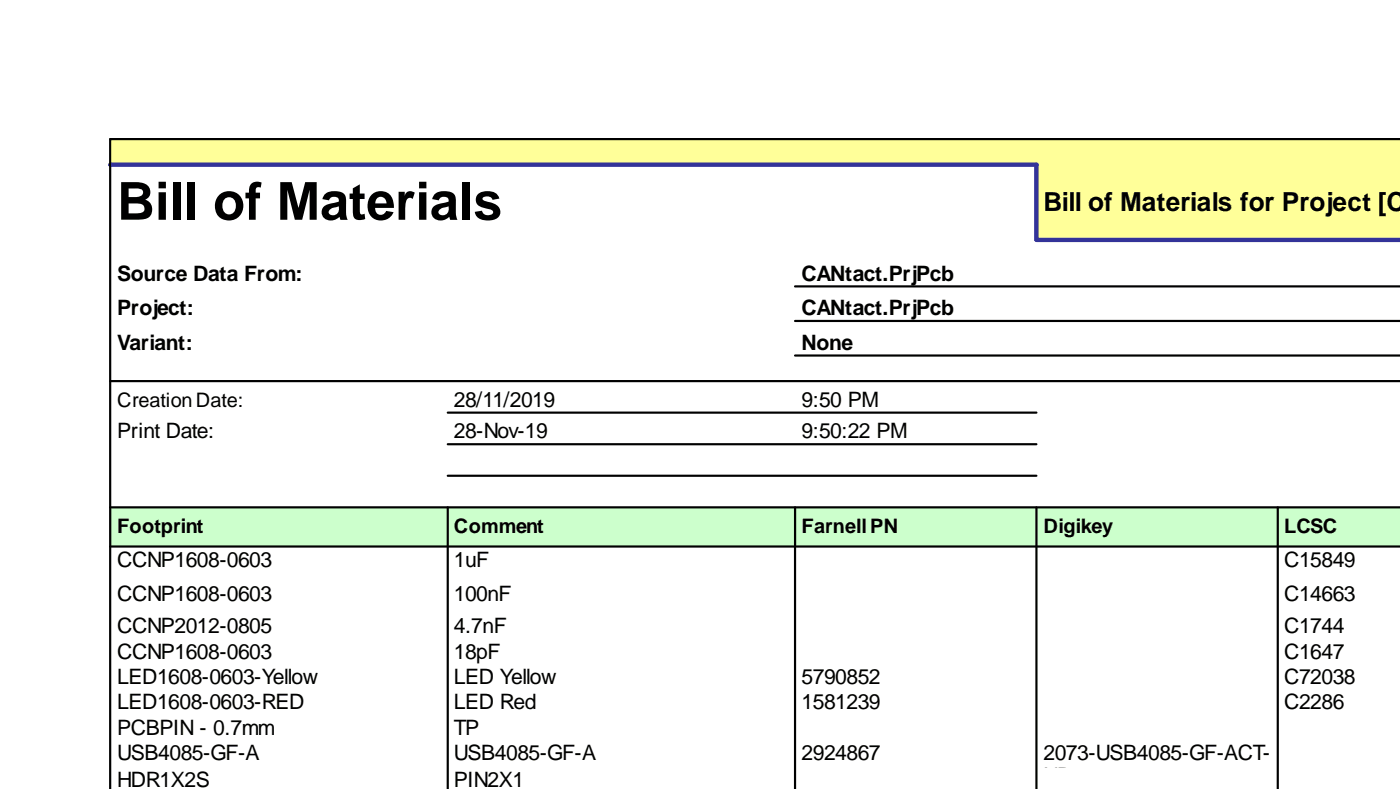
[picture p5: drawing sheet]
<svg xmlns="http://www.w3.org/2000/svg" width="107mm" height="60mm" viewBox="0 0 107 60" stroke-linecap="round" stroke-linejoin="round" font-family="sans-serif">
<defs><g id="words">
<text font-size="4" x="8.9" y="16.7">Bill of Materials</text>
<text font-size="2" x="79.4" y="16">Bill of Materials for Project [CA</text>
<g font-size="1.6">
<text x="8.9" y="21.4">Source Data From:</text>
<text x="8.9" y="23.9">Project:</text>
<text x="61" y="21.4">CANtact.PrjPcb</text>
<text x="61" y="23.9">CANtact.PrjPcb</text>
<text x="8.9" y="26.6">Variant:</text>
<text x="61" y="26.6">None</text>
<text x="8.9" y="33.3">Print Date:</text>
<text x="34.5" y="30.9">28/11/2019</text>
<text x="34.5" y="33.3">28-Nov-19</text>
<text x="61" y="30.9">9:50 PM</text>
<text x="61" y="33.3">9:50:22 PM</text>
<text x="8.9" y="43.1">CCNP1608-0603</text>
<text x="8.9" y="45.6">CCNP1608-0603</text>
<text x="34.5" y="43.1">1uF</text>
<text x="34.5" y="45.6">100nF</text>
<text x="97.7" y="43.1">C15849</text>
<text x="97.7" y="45.6">C14663</text>
<text x="8.9" y="48.1">CCNP2012-0805</text>
<text x="8.9" y="50.1">CCNP1608-0603</text>
<text x="8.9" y="52">LED1608-0603-Yellow</text>
<text x="8.9" y="53.9">LED1608-0603-RED</text>
<text x="34.5" y="48.1">4.7nF</text>
<text x="34.5" y="50.1">18pF</text>
<text x="34.5" y="52">LED Yellow</text>
<text x="34.5" y="53.9">LED Red</text>
<text x="61" y="52">5790852</text>
<text x="61" y="53.9">1581239</text>
<text x="97.7" y="48.1">C1744</text>
<text x="97.7" y="50.1">C1647</text>
<text x="97.7" y="52">C72038</text>
<text x="97.7" y="53.9">C2286</text>
<text x="8.9" y="55.9">PCBPIN - 0.7mm</text>
<text x="8.9" y="57.8">USB4085-GF-A</text>
<text x="8.9" y="59.8">HDR1X2S</text>
<text x="34.5" y="55.9">TP</text>
<text x="34.5" y="57.8">USB4085-GF-A</text>
<text x="34.5" y="59.8">PIN2X1</text>
<text x="61" y="57.8">2924867</text>
<text x="79.4" y="57.8">2073-USB4085-GF-ACT-</text>
<text x="79.4" y="59.5">ND</text>
</g>
<g font-size="1.5">
<text x="8.9" y="30.9">CreationDate:</text>
<text x="8.9" y="40.5">Footprint</text>
<text x="34.5" y="40.5">Comment</text>
<text x="61" y="40.5">FarnellPN</text>
<text x="79.4" y="40.5">Digikey</text>
<text x="97.7" y="40.5">LCSC</text>
</g>
</g></defs>
<g fill="#ff9">
<path d="M8.4 10.6h98.2v2h-98.2z" fill-rule="evenodd"/>
<path d="M78.9 12.5h27.7v5.8h-27.7z" fill-rule="evenodd"/>
</g>
<path d="M8.4 38.6h98.2v3h-98.2z" fill-rule="evenodd" fill="#cfc"/>
<g fill="none" stroke="#000" stroke-width=".17">
<path d="M106.6 10.6h-98.2v49.4M8.4 29h98.2M8.4 38.6h98.2M34.1 31.4h44.8M34.1 33.8h44.8M34.1 36.2h44.8M34.1 38.6v21.4M60.5 21.8h46.1M60.5 24.4h46.1M60.5 27h46.1M60.5 38.6v21.4M78.9 38.6v21.4"/>
<path d="M97.2 38.6v21.4M8.4 41.5h98.2"/>
</g>
<path d="M8.4 12.5h70.5v5.7h27.7" fill="none" stroke="#339" stroke-width=".33"/>
<use href="#words"/>
</svg>
